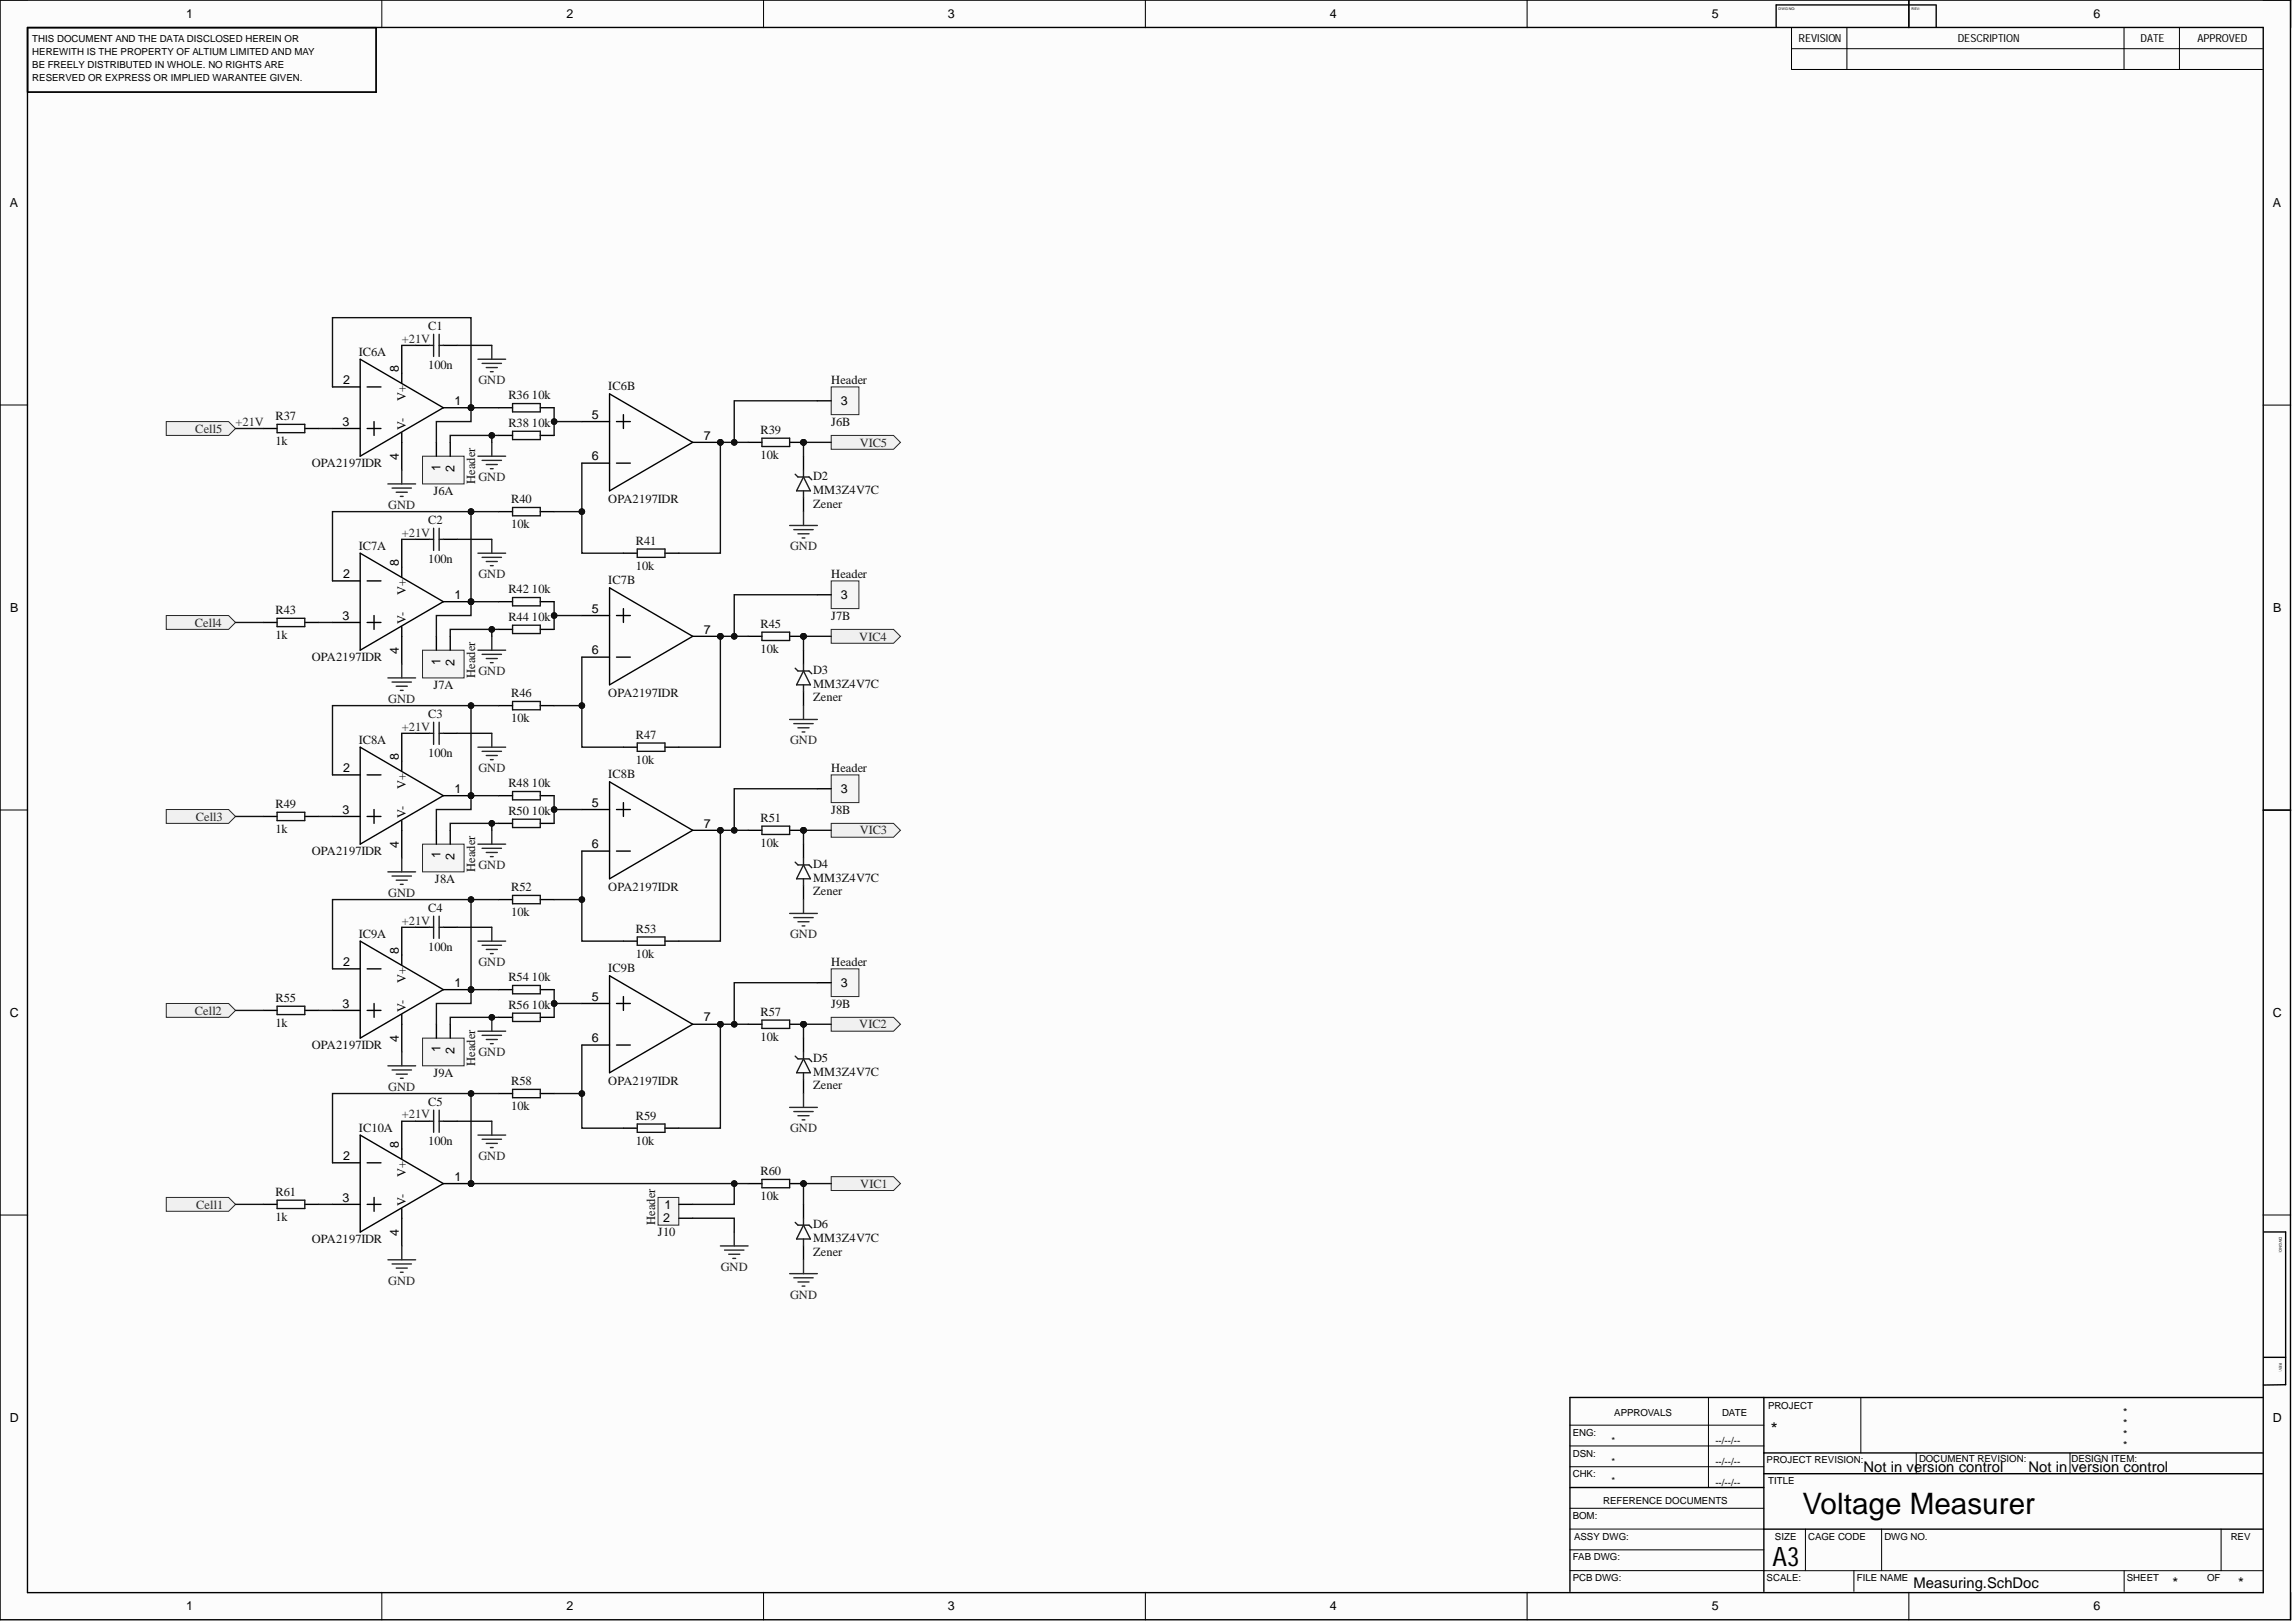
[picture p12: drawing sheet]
<svg xmlns="http://www.w3.org/2000/svg" width="420mm" height="297mm" viewBox="0 0 420 297" stroke-linecap="round" stroke-linejoin="round" font-family="sans-serif">
<defs><g id="words">
<text font-size="5.4" x="330" y="277.1">Voltage Measurer</text>
<text font-size="4.9" x="324.5" y="286.5">A3</text>
<text font-size="3.2" x="324.2" y="262.7">*</text>
<g font-size="2.7">
<text x="341.2" y="269.4">Not in version control</text>
<text x="371.4" y="269.4">Not in version control</text>
<text x="350.3" y="290.7">Measuring.SchDoc</text>
<text x="397.7" y="290.7">*</text>
<text x="409.8" y="290.7">*</text>
</g>
<g font-size="2.3">
<text x="34.1" y="3.3">1</text>
<text x="103.7" y="3.3">2</text>
<text x="173.6" y="3.3">3</text>
<text x="243.5" y="3.3">4</text>
<text x="313.4" y="3.3">5</text>
<text x="383.3" y="3.3">6</text>
<text x="1.8" y="37.9">A</text>
<text x="416.1" y="37.9">A</text>
<text x="62.8" y="70.3">2</text>
<text x="73" y="68.1" transform="rotate(-90 73 68.1)">8</text>
<text x="62.7" y="77.9">3</text>
<text x="74.3" y="73.4" transform="rotate(-90 74.3 73.4)">V+</text>
<text x="83.2" y="74.1">1</text>
<text x="108.4" y="76.7">5</text>
<text x="153.9" y="74.1">3</text>
<text x="74.3" y="78.7" transform="rotate(-90 74.3 78.7)">V-</text>
<text x="128.8" y="80.5">7</text>
<text x="73" y="84.2" transform="rotate(-90 73 84.2)">4</text>
<text x="80.6" y="86.1" transform="rotate(-90 80.6 86.1)">1</text>
<text x="83.2" y="86.4" transform="rotate(-90 83.2 86.4)">2</text>
<text x="108.4" y="84.3">6</text>
<text x="62.8" y="105.8">2</text>
<text x="73" y="103.6" transform="rotate(-90 73 103.6)">8</text>
<text x="1.9" y="112">B</text>
<text x="62.7" y="113.4">3</text>
<text x="74.3" y="108.9" transform="rotate(-90 74.3 108.9)">V+</text>
<text x="83.2" y="109.6">1</text>
<text x="108.4" y="112.2">5</text>
<text x="153.9" y="109.6">3</text>
<text x="416.2" y="112">B</text>
<text x="73" y="119.7" transform="rotate(-90 73 119.7)">4</text>
<text x="74.3" y="114.2" transform="rotate(-90 74.3 114.2)">V-</text>
<text x="108.4" y="119.8">6</text>
<text x="128.8" y="116">7</text>
<text x="80.6" y="121.6" transform="rotate(-90 80.6 121.6)">1</text>
<text x="83.2" y="121.9" transform="rotate(-90 83.2 121.9)">2</text>
<text x="62.8" y="141.3">2</text>
<text x="73" y="139.1" transform="rotate(-90 73 139.1)">8</text>
<text x="62.7" y="148.9">3</text>
<text x="74.3" y="149.7" transform="rotate(-90 74.3 149.7)">V-</text>
<text x="74.3" y="144.4" transform="rotate(-90 74.3 144.4)">V+</text>
<text x="83.2" y="145.1">1</text>
<text x="108.4" y="147.7">5</text>
<text x="153.9" y="145.1">3</text>
<text x="73" y="155.2" transform="rotate(-90 73 155.2)">4</text>
<text x="108.4" y="155.3">6</text>
<text x="128.8" y="151.5">7</text>
<text x="80.6" y="157.1" transform="rotate(-90 80.6 157.1)">1</text>
<text x="83.2" y="157.4" transform="rotate(-90 83.2 157.4)">2</text>
<text x="62.8" y="176.8">2</text>
<text x="73" y="174.6" transform="rotate(-90 73 174.6)">8</text>
<text x="74.3" y="179.9" transform="rotate(-90 74.3 179.9)">V+</text>
<text x="62.7" y="184.4">3</text>
<text x="74.3" y="185.2" transform="rotate(-90 74.3 185.2)">V-</text>
<text x="83.2" y="180.6">1</text>
<text x="108.4" y="183.1">5</text>
<text x="153.9" y="180.6">3</text>
<text x="1.8" y="186.1">C</text>
<text x="73" y="190.7" transform="rotate(-90 73 190.7)">4</text>
<text x="108.4" y="190.8">6</text>
<text x="128.8" y="187">7</text>
<text x="416.1" y="186.1">C</text>
<text x="80.6" y="192.6" transform="rotate(-90 80.6 192.6)">1</text>
<text x="83.2" y="192.9" transform="rotate(-90 83.2 192.9)">2</text>
<text x="62.8" y="212.3">2</text>
<text x="73" y="210.1" transform="rotate(-90 73 210.1)">8</text>
<text x="74.3" y="215.4" transform="rotate(-90 74.3 215.4)">V+</text>
<text x="62.7" y="219.9">3</text>
<text x="74.3" y="220.7" transform="rotate(-90 74.3 220.7)">V-</text>
<text x="83.2" y="216.1">1</text>
<text x="121.6" y="221.2">1</text>
<text x="73" y="226.2" transform="rotate(-90 73 226.2)">4</text>
<text x="121.4" y="223.7">2</text>
<text x="1.8" y="260.2">D</text>
<text x="416.1" y="260.2">D</text>
<text x="34.1" y="294.7">1</text>
<text x="103.7" y="294.7">2</text>
<text x="173.6" y="294.7">3</text>
<text x="243.5" y="294.7">4</text>
<text x="313.4" y="294.7">5</text>
<text x="383.3" y="294.7">6</text>
</g>
<g font-size="2.3" fill="#0e0e0e">
<text x="65.7" y="65.2">IC6A</text>
<text x="78.4" y="60.4">C1</text>
<text x="78.4" y="67.5">100n</text>
<text x="111.3" y="71.3">IC6B</text>
<text x="152.2" y="70.3">Header</text>
<text x="50.5" y="76.9">R37</text>
<text x="93.1" y="73.1">R36</text>
<text x="97.4" y="73.1">10k</text>
<text x="152.2" y="77.9">J6B</text>
<text x="50.5" y="81.5">1k</text>
<text x="93.1" y="78.2">R38</text>
<text x="97.4" y="78.2">10k</text>
<text x="139.2" y="79.4">R39</text>
<text x="57.1" y="85.5">OPA2197IDR</text>
<text x="87" y="88.6" transform="rotate(-90 87 88.6)">Header</text>
<text x="139.2" y="84">10k</text>
<text x="148.9" y="87.8">D2</text>
<text x="78.4" y="95.9">C2</text>
<text x="79.4" y="90.6">J6A</text>
<text x="93.6" y="92.1">R40</text>
<text x="111.3" y="92.1">OPA2197IDR</text>
<text x="148.9" y="90.3">MM3Z4V7C</text>
<text x="148.9" y="92.9">Zener</text>
<text x="65.7" y="100.7">IC7A</text>
<text x="93.6" y="96.7">10k</text>
<text x="116.4" y="99.7">R41</text>
<text x="78.4" y="103">100n</text>
<text x="111.3" y="106.8">IC7B</text>
<text x="116.4" y="104.3">10k</text>
<text x="152.2" y="105.8">Header</text>
<text x="50.5" y="112.4">R43</text>
<text x="93.1" y="108.6">R42</text>
<text x="93.1" y="113.7">R44</text>
<text x="97.4" y="108.6">10k</text>
<text x="97.4" y="113.7">10k</text>
<text x="152.2" y="113.4">J7B</text>
<text x="50.5" y="117">1k</text>
<text x="139.2" y="119.5">10k</text>
<text x="139.2" y="114.9">R45</text>
<text x="57.1" y="121">OPA2197IDR</text>
<text x="87" y="124.1" transform="rotate(-90 87 124.1)">Header</text>
<text x="148.9" y="125.8">MM3Z4V7C</text>
<text x="148.9" y="123.3">D3</text>
<text x="78.4" y="131.4">C3</text>
<text x="79.4" y="126.1">J7A</text>
<text x="93.6" y="127.6">R46</text>
<text x="111.3" y="127.6">OPA2197IDR</text>
<text x="148.9" y="128.4">Zener</text>
<text x="65.7" y="136.2">IC8A</text>
<text x="93.6" y="132.2">10k</text>
<text x="116.4" y="135.2">R47</text>
<text x="78.4" y="138.5">100n</text>
<text x="111.3" y="142.3">IC8B</text>
<text x="116.4" y="139.8">10k</text>
<text x="152.2" y="141.3">Header</text>
<text x="50.5" y="147.9">R49</text>
<text x="93.1" y="144.1">R48</text>
<text x="93.1" y="149.2">R50</text>
<text x="97.4" y="144.1">10k</text>
<text x="97.4" y="149.2">10k</text>
<text x="152.2" y="148.9">J8B</text>
<text x="50.5" y="152.5">1k</text>
<text x="139.2" y="155">10k</text>
<text x="139.2" y="150.4">R51</text>
<text x="57.1" y="156.5">OPA2197IDR</text>
<text x="79.6" y="161.6">J8A</text>
<text x="87" y="159.6" transform="rotate(-90 87 159.6)">Header</text>
<text x="148.9" y="161.3">MM3Z4V7C</text>
<text x="148.9" y="158.8">D4</text>
<text x="78.4" y="166.9">C4</text>
<text x="93.6" y="167.7">10k</text>
<text x="93.6" y="163.1">R52</text>
<text x="111.3" y="163.1">OPA2197IDR</text>
<text x="148.9" y="163.9">Zener</text>
<text x="65.7" y="171.7">IC9A</text>
<text x="116.4" y="170.7">R53</text>
<text x="78.4" y="174">100n</text>
<text x="93.1" y="179.6">R54</text>
<text x="97.4" y="179.6">10k</text>
<text x="111.3" y="177.8">IC9B</text>
<text x="116.4" y="175.3">10k</text>
<text x="152.2" y="176.8">Header</text>
<text x="50.5" y="183.4">R55</text>
<text x="93.1" y="184.7">R56</text>
<text x="97.4" y="184.7">10k</text>
<text x="139.2" y="185.9">R57</text>
<text x="152.2" y="184.4">J9B</text>
<text x="50.5" y="188">1k</text>
<text x="139.2" y="190.5">10k</text>
<text x="57.1" y="192">OPA2197IDR</text>
<text x="79.4" y="197.1">J9A</text>
<text x="87" y="195.1" transform="rotate(-90 87 195.1)">Header</text>
<text x="148.9" y="196.8">MM3Z4V7C</text>
<text x="148.9" y="194.3">D5</text>
<text x="78.4" y="202.4">C5</text>
<text x="93.6" y="203.2">10k</text>
<text x="93.6" y="198.6">R58</text>
<text x="111.3" y="198.6">OPA2197IDR</text>
<text x="148.9" y="199.4">Zener</text>
<text x="65.7" y="207.2">IC10A</text>
<text x="78.4" y="209.5">100n</text>
<text x="116.4" y="209.5">10k</text>
<text x="116.4" y="205">R59</text>
<text x="139.2" y="215.1">R60</text>
<text x="50.5" y="218.9">R61</text>
<text x="139.2" y="219.7">10k</text>
<text x="50.5" y="223.5">1k</text>
<text x="57.1" y="227.5">OPA2197IDR</text>
<text x="120" y="224.2" transform="rotate(-90 120 224.2)">Header</text>
<text x="120.5" y="226.3">J10</text>
<text x="148.9" y="227.3">MM3Z4V7C</text>
<text x="148.9" y="224.7">D6</text>
<text x="148.9" y="229.8">Zener</text>
</g>
<g font-size="2.3" fill="#262626">
<text x="73.5" y="62.7">+21V</text>
<text x="87.6" y="70.3">GND</text>
<text x="43.1" y="77.9">+21V</text>
<text x="35.8" y="79.2">Cell5</text>
<text x="157.4" y="81.7">VIC5</text>
<text x="87.6" y="88.1">GND</text>
<text x="71.1" y="93.1">GND</text>
<text x="73.5" y="98.2">+21V</text>
<text x="144.6" y="100.7">GND</text>
<text x="87.6" y="105.8">GND</text>
<text x="35.7" y="114.7">Cell4</text>
<text x="157.3" y="117.2">VIC4</text>
<text x="87.6" y="123.6">GND</text>
<text x="71.1" y="128.6">GND</text>
<text x="73.5" y="133.7">+21V</text>
<text x="144.6" y="136.2">GND</text>
<text x="87.6" y="141.3">GND</text>
<text x="35.8" y="150.2">Cell3</text>
<text x="157.4" y="152.7">VIC3</text>
<text x="87.6" y="159.1">GND</text>
<text x="71.1" y="164.1">GND</text>
<text x="73.5" y="169.2">+21V</text>
<text x="144.6" y="171.7">GND</text>
<text x="87.6" y="176.8">GND</text>
<text x="35.7" y="185.7">Cell2</text>
<text x="157.3" y="188.2">VIC2</text>
<text x="87.6" y="193.3">GND</text>
<text x="71.1" y="199.6">GND</text>
<text x="73.5" y="204.7">+21V</text>
<text x="144.6" y="207.2">GND</text>
<text x="87.6" y="212.3">GND</text>
<text x="35.9" y="221.2">Cell1</text>
<text x="157.5" y="217.4">VIC1</text>
<text x="132" y="232.6">GND</text>
<text x="71.1" y="235.1">GND</text>
<text x="144.6" y="237.7">GND</text>
</g>
<g font-size="2">
<text x="329.3" y="7.7">REVISION</text>
<text x="358.4" y="7.7">DESCRIPTION</text>
<text x="391.9" y="7.7">DATE</text>
<text x="402.3" y="7.7">APPROVED</text>
<text x="388.7" y="263.1">*</text>
<text x="388.7" y="259.1">*</text>
<text x="388.7" y="261.2">*</text>
<text x="388.7" y="265.1">*</text>
</g>
<g font-size="1.8">
<text x="5.9" y="7.6">THIS DOCUMENT AND THE DATA DISCLOSED HEREIN OR</text>
<text x="5.9" y="10.1">HEREWITH IS THE PROPERTY OF ALTIUM LIMITED AND MAY</text>
<text x="5.9" y="12.5">BE FREELY DISTRIBUTED IN WHOLE. NO RIGHTS ARE</text>
<text x="5.9" y="14.9">RESERVED OR EXPRESS OR IMPLIED WARANTEE GIVEN.</text>
<text x="323.7" y="257.9">PROJECT</text>
<text x="287.9" y="262.8">ENG:</text>
<text x="295.5" y="259.2">APPROVALS</text>
<text x="315.3" y="259.2">DATE</text>
<text x="287.9" y="266.6">DSN:</text>
<text x="295" y="264.3">*</text>
<text x="295" y="268.1">*</text>
<text x="314.1" y="264.3">--/--/--</text>
<text x="314.1" y="268.1">--/--/--</text>
<text x="323.4" y="267.8">PROJECT REVISION:</text>
<text x="351.3" y="267.6">DOCUMENT REVISION:</text>
<text x="379.2" y="267.6">DESIGN ITEM:</text>
<text x="287.9" y="270.4">CHK:</text>
<text x="293.5" y="275.2">REFERENCE DOCUMENTS</text>
<text x="295" y="271.6">*</text>
<text x="314.1" y="271.9">--/--/--</text>
<text x="323.7" y="271.6">TITLE</text>
<text x="287.9" y="278">BOM:</text>
<text x="288.2" y="281.8">ASSY DWG:</text>
<text x="325" y="281.8">SIZE</text>
<text x="331" y="281.8">CAGE CODE</text>
<text x="345" y="281.8">DWG NO.</text>
<text x="408.4" y="281.8">REV</text>
<text x="287.9" y="285.6">FAB DWG:</text>
<text x="287.9" y="289.4">PCB DWG:</text>
<text x="323.4" y="289.4">SCALE:</text>
<text x="339.9" y="289.4">FILE NAME</text>
<text x="389.4" y="289.4">SHEET</text>
<text x="404.1" y="289.4">OF</text>
</g>
<g font-size=".7">
<text x="325.6" y="1.8">DWG NO:</text>
<text x="350" y="1.8">REV:</text>
<text x="417.3" y="226.3" transform="rotate(90 417.3 226.3)">DWG NO:</text>
<text x="417.3" y="249.5" transform="rotate(90 417.3 249.5)">REV:</text>
</g>
</g></defs>
<g fill="#fcfcfc">
<path d="M0 0h419.4v296.5h-419.4z" fill-rule="evenodd"/>
<path d="M5.1 5.1h409.2v286.3h-409.2z" fill-rule="evenodd"/>
</g>
<g fill="none" stroke="#000" stroke-width=".18">
<path d="M0 0h5.1M69.9 0v5.1M139.8 0v5.1M209.7 0v5.1M279.6 0v5.1M328 5.1v7.6h86.2M328 8.9h86.2M338.1 5.1v7.6M349.5 0v5.1M388.9 5.1v7.6M399 5.1v7.6M414.3 0h5.1v5.1"/>
<path d="M0 74.1h5.1M414.3 74.1h5.1M0 148.2h5.1M414.3 148.3h5.1M0 222.4h5.1M414.3 222.4h5.1M312.8 255.8v16.4M340.7 255.8v10.1M287.4 264.6h35.5M287.4 260.8h35.5M287.4 268.4h35.5M287.4 279.8h35.5"/>
<path d="M287.4 276h35.5M330.5 279.8v7.7M344.5 279.8v7.7M350.8 265.9v3.8M379 265.9v3.8M406.6 279.9v7.6M69.9 291.4v5.1M139.8 291.4v5.1M209.7 291.4v5.1M279.6 291.4v5.1M287.4 287.5h35.5M287.4 283.7h35.5"/>
<path d="M322.9 287.5h91.4M339.4 287.5v3.8M349.5 291.4v5.1M388.9 287.5v3.8M419.4 291.4v5.1"/>
</g>
<g fill="none" stroke="#000" stroke-width=".25">
<path d="M0 0h419.3v296.4h-419.3zM5 5h409.4v286.5h-409.4zM5 5.1h63.9v11.8h-63.9M349.5 0v5M354.5 .9h-29.3v4M354.5 1v4M414.4 148.3h5M414.5 225.5h4v27.9l-4.1 .1M322.9 255.8v35.5M414.3 255.8h-126.9v35.5M414.5 248.4h4M287.4 272.2h35.5"/>
<path d="M322.9 265.9h91.4M322.9 269.7h91.4M322.9 279.9h91.4"/>
</g>
<circle cx="86.2" cy="74.6" r=".51" fill="#0e0e0e"/>
<circle cx="86.2" cy="74.6" r=".51" fill="none" stroke="#0e0e0e" stroke-width=".18"/>
<path d="M81.2 74.6h5" fill="none" stroke="#000" stroke-width=".25"/>
<circle cx="86.2" cy="74.6" r=".51" fill="#0e0e0e"/>
<circle cx="86.2" cy="74.6" r=".51" fill="none" stroke="#0e0e0e" stroke-width=".18"/>
<path d="M60.9 70.8h5M60.9 78.4h5M65.9 65.7l15.3 8.9-15.3 8.9zM67.2 70.8h2.5M67.2 78.4h2.5M68.5 77.2v2.5M73.6 63.2v6.9M73.6 79.2v6.8" fill="none" stroke="#000" stroke-width=".25"/>
<circle cx="86.2" cy="110.1" r=".51" fill="#0e0e0e"/>
<circle cx="86.2" cy="110.1" r=".51" fill="none" stroke="#0e0e0e" stroke-width=".18"/>
<path d="M81.2 110.1h5" fill="none" stroke="#000" stroke-width=".25"/>
<circle cx="86.2" cy="110.1" r=".51" fill="#0e0e0e"/>
<circle cx="86.2" cy="110.1" r=".51" fill="none" stroke="#0e0e0e" stroke-width=".18"/>
<path d="M73.6 98.7v6.9M60.9 106.3h5M60.9 113.9h5M65.9 101.2l15.3 8.9-15.3 8.9zM67.2 106.3h2.5M67.2 113.9h2.5M68.5 112.7v2.5M73.6 114.7v6.8" fill="none" stroke="#000" stroke-width=".25"/>
<circle cx="86.2" cy="145.6" r=".51" fill="#0e0e0e"/>
<circle cx="86.2" cy="145.6" r=".51" fill="none" stroke="#0e0e0e" stroke-width=".18"/>
<path d="M81.2 145.6h5" fill="none" stroke="#000" stroke-width=".25"/>
<circle cx="86.2" cy="145.6" r=".51" fill="#0e0e0e"/>
<circle cx="86.2" cy="145.6" r=".51" fill="none" stroke="#0e0e0e" stroke-width=".18"/>
<path d="M65.9 136.7l15.3 8.9-15.3 8.9zM73.6 134.2v6.9M60.9 141.8h5M60.9 149.4h5M67.2 141.8h2.5M67.2 149.4h2.5M68.5 148.2v2.5M73.6 150.2v6.8" fill="none" stroke="#000" stroke-width=".25"/>
<circle cx="86.2" cy="181.1" r=".51" fill="#0e0e0e"/>
<circle cx="86.2" cy="181.1" r=".51" fill="none" stroke="#0e0e0e" stroke-width=".18"/>
<path d="M81.2 181.1h5" fill="none" stroke="#000" stroke-width=".25"/>
<circle cx="86.2" cy="181.1" r=".51" fill="#0e0e0e"/>
<circle cx="86.2" cy="181.1" r=".51" fill="none" stroke="#0e0e0e" stroke-width=".18"/>
<path d="M60.9 177.3h5M65.9 172.2l15.3 8.9-15.3 8.9zM67.2 177.3h2.6M73.6 169.7v6.9M60.9 184.9h5M67.2 184.9h2.6M68.5 183.7v2.5M73.6 185.7v6.8" fill="none" stroke="#000" stroke-width=".25"/>
<circle cx="86.2" cy="216.6" r=".51" fill="#0e0e0e"/>
<circle cx="86.2" cy="216.6" r=".51" fill="none" stroke="#0e0e0e" stroke-width=".18"/>
<path d="M81.2 216.6h5" fill="none" stroke="#000" stroke-width=".25"/>
<circle cx="86.2" cy="216.6" r=".51" fill="#0e0e0e"/>
<circle cx="86.2" cy="216.6" r=".51" fill="none" stroke="#0e0e0e" stroke-width=".18"/>
<path d="M60.9 212.8h5M65.9 207.7l15.3 8.9-15.3 8.9zM67.2 212.8h2.6M68.5 219.2v2.5M73.6 205.2v6.9M60.9 220.4h5M67.2 220.4h2.6M73.6 221.2v6.8" fill="none" stroke="#000" stroke-width=".25"/>
<circle cx="131.9" cy="81" r=".51" fill="#0e0e0e"/>
<circle cx="131.9" cy="81" r=".51" fill="none" stroke="#0e0e0e" stroke-width=".18"/>
<path d="M126.8 81h5.1" fill="none" stroke="#000" stroke-width=".25"/>
<circle cx="131.9" cy="81" r=".51" fill="#0e0e0e"/>
<circle cx="131.9" cy="81" r=".51" fill="none" stroke="#0e0e0e" stroke-width=".18"/>
<path d="M106.5 77.2h5.1M111.6 72.1l15.2 8.9-15.2 8.8zM112.9 77.2h2.5M114.1 75.9v2.5M106.5 84.8h5.1M112.9 84.8h2.5" fill="none" stroke="#000" stroke-width=".25"/>
<circle cx="131.9" cy="116.5" r=".51" fill="#0e0e0e"/>
<circle cx="131.9" cy="116.5" r=".51" fill="none" stroke="#0e0e0e" stroke-width=".18"/>
<path d="M126.8 116.5h5.1" fill="none" stroke="#000" stroke-width=".25"/>
<circle cx="131.9" cy="116.5" r=".51" fill="#0e0e0e"/>
<circle cx="131.9" cy="116.5" r=".51" fill="none" stroke="#0e0e0e" stroke-width=".18"/>
<path d="M106.5 112.7h5.1M111.6 107.6l15.2 8.9-15.2 8.8zM112.9 112.7h2.5M114.1 111.4v2.5M106.5 120.3h5.1M112.9 120.3h2.5" fill="none" stroke="#000" stroke-width=".25"/>
<path d="M71 88.6h5.1M71.8 89.3h3.5M72.5 90.1h2.1M73.3 90.8h.5M73.6 86v2.6M71 159.6h5.1M73.6 157v2.6M71.8 160.3h3.5M72.5 161.1h2.1M73.3 161.9h.5" fill="none" stroke="#262626" stroke-width=".25"/>
<circle cx="131.9" cy="152" r=".51" fill="#0e0e0e"/>
<circle cx="131.9" cy="152" r=".51" fill="none" stroke="#0e0e0e" stroke-width=".18"/>
<path d="M126.8 152h5.1" fill="none" stroke="#000" stroke-width=".25"/>
<circle cx="131.9" cy="152" r=".51" fill="#0e0e0e"/>
<circle cx="131.9" cy="152" r=".51" fill="none" stroke="#0e0e0e" stroke-width=".18"/>
<path d="M106.5 155.8h5.1M106.5 148.2h5.1M111.6 143.1l15.2 8.9-15.2 8.8zM112.9 155.8h2.5M112.9 148.2h2.5M114.1 146.9v2.5" fill="none" stroke="#000" stroke-width=".25"/>
<circle cx="131.9" cy="187.5" r=".51" fill="#0e0e0e"/>
<circle cx="131.9" cy="187.5" r=".51" fill="none" stroke="#0e0e0e" stroke-width=".18"/>
<path d="M126.8 187.5h5.1" fill="none" stroke="#000" stroke-width=".25"/>
<circle cx="131.9" cy="187.5" r=".51" fill="#0e0e0e"/>
<circle cx="131.9" cy="187.5" r=".51" fill="none" stroke="#0e0e0e" stroke-width=".18"/>
<g fill="none" stroke="#000" stroke-width=".25">
<path d="M91.3 74.6h2.5M91.3 79.7h2.5M98.9 74.6h2.5M98.9 79.7h2.5M91.3 93.6h2.5M98.9 93.6h2.5M91.3 110.1h2.5M91.3 115.2h2.5M98.9 110.1h2.5M98.9 115.2h2.5M114.1 101.2h2.6M121.7 101.2h2.6"/>
<path d="M114.1 136.7h2.6M121.7 136.7h2.6M91.3 145.6h2.5M91.3 150.7h2.5M98.9 145.6h2.5M98.9 150.7h2.5M111.6 178.6l15.2 8.9-15.2 8.8zM91.3 181.1h2.5M91.3 186.2h2.5M98.9 181.1h2.6M98.9 186.2h2.6M106.5 191.3h5.1"/>
<path d="M106.5 183.7h5.1M112.9 191.3h2.5M112.9 183.7h2.5M114.1 182.4v2.5"/>
</g>
<path d="M93.8 73.9h5.1v1.5h-5.1zM93.8 78.9h5.1v1.6h-5.1zM93.8 92.9h5.1v1.5h-5.1zM93.8 109.4h5.1v1.5h-5.1zM93.8 114.4h5.1v1.6h-5.1zM116.7 100.5h5v1.5h-5zM116.7 136h5v1.5h-5zM93.8 144.9h5.1v1.5h-5.1zM93.8 149.9h5.1v1.6h-5.1zM93.8 180.4h5.1v1.5h-5.1zM93.8 185.4h5.1v1.6h-5.1z" fill="none" stroke="#151515" stroke-width=".25"/>
<g fill="none" stroke="#262626" stroke-width=".25">
<path d="M87.5 83.5h5.1M88.3 84.3h3.5M89 85h2.1M89.8 85.8h.5M90 81v2.5M87.5 119h5.1M88.3 119.8h3.5M90 116.5v2.5M89 120.5h2.1M89.8 121.3h.5M87.5 154.5h5.1M88.3 155.3h3.5"/>
<path d="M89 156h2.1M89.8 156.8h.5M90 152v2.5M87.5 188.7h5.1M88.3 189.5h3.5M89 190.2h2.1M89.8 191h.5M90 186.2v2.5"/>
</g>
<circle cx="90" cy="186.2" r=".51" fill="#0e0e0e"/>
<circle cx="90" cy="186.2" r=".51" fill="none" stroke="#0e0e0e" stroke-width=".18"/>
<path d="M91.3 129.1h2.5M98.9 129.1h2.5M91.3 164.6h2.5M98.9 164.6h2.5M114.1 172.2h2.6M121.7 172.2h2.6M91.3 200.1h2.5M98.9 200.1h2.6M114.1 206.5h2.6M121.7 206.5h2.6" fill="none" stroke="#000" stroke-width=".25"/>
<path d="M93.8 128.4h5.1v1.5h-5.1zM93.8 163.9h5.1v1.5h-5.1zM116.7 171.5h5v1.5h-5zM93.8 199.4h5.1v1.5h-5.1zM116.7 205.7h5v1.5h-5z" fill="none" stroke="#151515" stroke-width=".25"/>
<path d="M71 230.6h5.1M71.8 231.3h3.5M72.5 232.1h2.1M73.3 232.8h.5M73.6 228v2.6" fill="none" stroke="#262626" stroke-width=".25"/>
<path d="M30.4 183.7h11.5l1.2 1.2-1.2 1.3h-11.5z" fill-rule="evenodd" fill="#f0f0f0"/>
<path d="M30.4 183.7h11.5l1.2 1.2-1.2 1.3h-11.5z" fill="none" stroke="#262626" stroke-width=".18"/>
<path d="M30.4 148.2h11.5l1.2 1.2-1.2 1.3h-11.5z" fill-rule="evenodd" fill="#f0f0f0"/>
<path d="M30.4 148.2h11.5l1.2 1.2-1.2 1.3h-11.5z" fill="none" stroke="#262626" stroke-width=".18"/>
<path d="M30.4 112.7h11.5l1.2 1.2-1.2 1.3h-11.5z" fill-rule="evenodd" fill="#f0f0f0"/>
<path d="M30.4 112.7h11.5l1.2 1.2-1.2 1.3h-11.5z" fill="none" stroke="#262626" stroke-width=".18"/>
<path d="M30.4 77.2h11.5l1.2 1.2-1.2 1.3h-11.5z" fill-rule="evenodd" fill="#f0f0f0"/>
<path d="M30.4 77.2h11.5l1.2 1.2-1.2 1.3h-11.5z" fill="none" stroke="#262626" stroke-width=".18"/>
<path d="M152.2 215.4h11.4l1.3 1.2-1.3 1.3h-11.4z" fill-rule="evenodd" fill="#f0f0f0"/>
<path d="M152.2 215.4h11.4l1.3 1.2-1.3 1.3h-11.4z" fill="none" stroke="#262626" stroke-width=".18"/>
<path d="M152.2 186.2h11.4l1.3 1.3-1.3 1.2h-11.4z" fill-rule="evenodd" fill="#f0f0f0"/>
<path d="M152.2 186.2h11.4l1.3 1.3-1.3 1.2h-11.4z" fill="none" stroke="#262626" stroke-width=".18"/>
<path d="M152.2 150.7h11.4l1.3 1.3-1.3 1.2h-11.4z" fill-rule="evenodd" fill="#f0f0f0"/>
<path d="M152.2 150.7h11.4l1.3 1.3-1.3 1.2h-11.4z" fill="none" stroke="#262626" stroke-width=".18"/>
<path d="M152.2 115.2h11.4l1.3 1.3-1.3 1.2h-11.4z" fill-rule="evenodd" fill="#f0f0f0"/>
<path d="M152.2 115.2h11.4l1.3 1.3-1.3 1.2h-11.4z" fill="none" stroke="#262626" stroke-width=".18"/>
<path d="M152.2 79.7h11.4l1.3 1.3-1.3 1.2h-11.4z" fill-rule="evenodd" fill="#f0f0f0"/>
<path d="M152.2 79.7h11.4l1.3 1.3-1.3 1.2h-11.4z" fill="none" stroke="#262626" stroke-width=".18"/>
<path d="M76.1 63.2h2.5M81.2 63.2h2.5M76.1 98.7h2.5M81.2 98.7h2.5M76.1 134.2h2.5M81.2 134.2h2.5M76.1 169.7h2.5M81.2 169.7h2.5M76.1 205.2h2.5M81.2 205.2h2.5" fill="none" stroke="#000" stroke-width=".25"/>
<g fill="none" stroke="#1c1c1c" stroke-width=".25">
<path d="M78.6 63.2h.8M79.4 61.2v4M80.4 61.2v4M80.4 63.2h.8M78.6 98.7h.8M79.4 96.7v4M80.4 96.7v4M80.4 98.7h.8M78.6 134.2h.8M79.4 132.2v4M80.4 132.2v4M80.4 134.2h.8"/>
<path d="M78.6 169.7h.8M79.4 167.7v4M80.4 167.7v4M80.4 169.7h.8M78.6 205.2h.8M79.4 203.2v4M80.4 203.2v4M80.4 205.2h.8"/>
</g>
<g fill="none" stroke="#262626" stroke-width=".25">
<path d="M87.5 65.7h5.1M88.3 66.5h3.5M89 67.3h2.1M89.8 68h.5M90 63.2v2.5M90 98.7v2.5M87.5 101.2h5.1M88.3 102h3.5M89 102.8h2.1M89.8 103.5h.5M71 124.1h5.1M71.8 124.8h3.5"/>
<path d="M72.5 125.6h2.1M73.3 126.4h.5M73.6 121.5v2.6M87.5 136.7h5.1M88.3 137.5h3.5M89 138.3h2.1M89.8 139h.5M90 134.2v2.5M87.5 172.2h5.1M88.3 173h3.5M89 173.8h2.1M89.8 174.5h.5"/>
<path d="M90 169.7v2.5M71 195.1h5.1M71.8 195.8h3.5M72.5 196.6h2.1M73.3 197.3h.5M73.6 192.5v2.6M87.5 207.7h5.1M88.3 208.5h3.5M89 209.3h2.1M89.8 210h.5M90 205.2v2.5"/>
</g>
<path d="M30.4 219.2h11.5l1.2 1.2-1.2 1.3h-11.5z" fill-rule="evenodd" fill="#f0f0f0"/>
<path d="M30.4 219.2h11.5l1.2 1.2-1.2 1.3h-11.5z" fill="none" stroke="#262626" stroke-width=".18"/>
<path d="M77.4 83.5h7.6v5.1h-7.6z" fill-rule="evenodd" fill="#f5f5f5"/>
<path d="M77.4 83.5h7.6v5.1h-7.6z" fill="none" stroke="#262626" stroke-width=".18"/>
<path d="M79.9 81v2.5M82.4 81v2.5" fill="none" stroke="#000" stroke-width=".25"/>
<path d="M152.2 70.8h5v5.1h-5z" fill-rule="evenodd" fill="#f5f5f5"/>
<path d="M152.2 70.8h5v5.1h-5z" fill="none" stroke="#262626" stroke-width=".18"/>
<path d="M149.6 73.4h2.6" fill="none" stroke="#000" stroke-width=".25"/>
<path d="M152.2 106.3h5v5.1h-5z" fill-rule="evenodd" fill="#f5f5f5"/>
<path d="M152.2 106.3h5v5.1h-5z" fill="none" stroke="#262626" stroke-width=".18"/>
<path d="M149.6 108.9h2.6" fill="none" stroke="#000" stroke-width=".25"/>
<path d="M77.4 154.5h7.6v5.1h-7.6z" fill-rule="evenodd" fill="#f5f5f5"/>
<path d="M77.4 154.5h7.6v5.1h-7.6z" fill="none" stroke="#262626" stroke-width=".18"/>
<path d="M79.9 152v2.5M82.4 152v2.5" fill="none" stroke="#000" stroke-width=".25"/>
<path d="M77.4 119h7.6v5.1h-7.6z" fill-rule="evenodd" fill="#f5f5f5"/>
<path d="M77.4 119h7.6v5.1h-7.6z" fill="none" stroke="#262626" stroke-width=".18"/>
<path d="M79.9 116.5v2.5M82.4 116.5v2.5" fill="none" stroke="#000" stroke-width=".25"/>
<path d="M152.2 141.8h5v5.1h-5z" fill-rule="evenodd" fill="#f5f5f5"/>
<path d="M152.2 141.8h5v5.1h-5z" fill="none" stroke="#262626" stroke-width=".18"/>
<path d="M149.6 144.4h2.6" fill="none" stroke="#000" stroke-width=".25"/>
<path d="M77.4 190h7.6v5.1h-7.6z" fill-rule="evenodd" fill="#f5f5f5"/>
<path d="M77.4 190h7.6v5.1h-7.6z" fill="none" stroke="#262626" stroke-width=".18"/>
<path d="M79.9 187.5v2.5M82.4 187.5v2.5" fill="none" stroke="#000" stroke-width=".25"/>
<path d="M152.2 177.3h5v5.1h-5z" fill-rule="evenodd" fill="#f5f5f5"/>
<path d="M152.2 177.3h5v5.1h-5z" fill="none" stroke="#262626" stroke-width=".18"/>
<path d="M149.6 179.9h2.6" fill="none" stroke="#000" stroke-width=".25"/>
<path d="M120.5 219.2h3.8v5h-3.8z" fill-rule="evenodd" fill="#f5f5f5"/>
<path d="M120.5 219.2h3.8v5h-3.8z" fill="none" stroke="#262626" stroke-width=".18"/>
<path d="M124.3 220.4h2.5M124.3 223h2.5" fill="none" stroke="#000" stroke-width=".25"/>
<path d="M131.9 228h5.1M132.6 228.8h3.6M133.4 229.6h2M134.2 230.3h.5M134.4 225.5v2.5" fill="none" stroke="#262626" stroke-width=".25"/>
<circle cx="147.1" cy="81" r=".51" fill="#0e0e0e"/>
<circle cx="147.1" cy="81" r=".51" fill="none" stroke="#0e0e0e" stroke-width=".18"/>
<path d="M137 81h2.5M144.6 81h2.5" fill="none" stroke="#000" stroke-width=".25"/>
<circle cx="147.1" cy="81" r=".51" fill="#0e0e0e"/>
<circle cx="147.1" cy="81" r=".51" fill="none" stroke="#0e0e0e" stroke-width=".18"/>
<path d="M139.5 80.2h5.1v1.5h-5.1z" fill="none" stroke="#151515" stroke-width=".25"/>
<circle cx="147.1" cy="116.5" r=".51" fill="#0e0e0e"/>
<circle cx="147.1" cy="116.5" r=".51" fill="none" stroke="#0e0e0e" stroke-width=".18"/>
<path d="M137 116.5h2.5M144.6 116.5h2.5" fill="none" stroke="#000" stroke-width=".25"/>
<circle cx="147.1" cy="116.5" r=".51" fill="#0e0e0e"/>
<circle cx="147.1" cy="116.5" r=".51" fill="none" stroke="#0e0e0e" stroke-width=".18"/>
<path d="M139.5 115.7h5.1v1.5h-5.1z" fill="none" stroke="#151515" stroke-width=".25"/>
<circle cx="147.1" cy="152" r=".51" fill="#0e0e0e"/>
<circle cx="147.1" cy="152" r=".51" fill="none" stroke="#0e0e0e" stroke-width=".18"/>
<path d="M137 152h2.5M144.6 152h2.5" fill="none" stroke="#000" stroke-width=".25"/>
<circle cx="147.1" cy="152" r=".51" fill="#0e0e0e"/>
<circle cx="147.1" cy="152" r=".51" fill="none" stroke="#0e0e0e" stroke-width=".18"/>
<path d="M139.5 151.2h5.1v1.5h-5.1z" fill="none" stroke="#151515" stroke-width=".25"/>
<circle cx="147.1" cy="187.5" r=".51" fill="#0e0e0e"/>
<circle cx="147.1" cy="187.5" r=".51" fill="none" stroke="#0e0e0e" stroke-width=".18"/>
<path d="M137 187.5h2.5M144.6 187.5h2.5" fill="none" stroke="#000" stroke-width=".25"/>
<circle cx="147.1" cy="187.5" r=".51" fill="#0e0e0e"/>
<circle cx="147.1" cy="187.5" r=".51" fill="none" stroke="#0e0e0e" stroke-width=".18"/>
<path d="M139.5 186.7h5.1v1.5h-5.1z" fill="none" stroke="#151515" stroke-width=".25"/>
<circle cx="147.1" cy="216.6" r=".51" fill="#0e0e0e"/>
<circle cx="147.1" cy="216.6" r=".51" fill="none" stroke="#0e0e0e" stroke-width=".18"/>
<path d="M137 216.6h2.5M144.6 216.6h2.5" fill="none" stroke="#000" stroke-width=".25"/>
<circle cx="147.1" cy="216.6" r=".51" fill="#0e0e0e"/>
<circle cx="147.1" cy="216.6" r=".51" fill="none" stroke="#0e0e0e" stroke-width=".18"/>
<path d="M50.7 77.7h5.1v1.5h-5.1zM50.7 113.2h5.1v1.5h-5.1zM50.7 148.7h5.1v1.5h-5.1zM50.7 184.2h5.1v1.5h-5.1zM50.7 219.7h5.1v1.5h-5.1zM139.5 215.9h5.1v1.5h-5.1z" fill="none" stroke="#151515" stroke-width=".25"/>
<g fill="none" stroke="#000" stroke-width=".25">
<path d="M48.2 78.4h2.5M55.8 78.4h2.5M147.1 83.5v2.5M147.1 91.1v2.5M48.2 113.9h2.5M55.8 113.9h2.5M147.1 119v2.5M147.1 126.6v2.5M48.2 149.4h2.5M55.8 149.4h2.5M147.1 154.5v2.5M147.1 162.1v2.5"/>
<path d="M48.2 184.9h2.5M55.8 184.9h2.5M147.1 190v2.5M147.1 197.6v2.5M48.2 220.4h2.5M55.8 220.4h2.5M147.1 220.4v2.6M147.1 228v2.6"/>
</g>
<g fill="none" stroke="#1c1c1c" stroke-width=".25">
<path d="M145.6 86.8l.5 .5h2l.5 .5M147.1 86v1.3M147.1 89.8v1.3M147.1 87.3l1.3 2.5h-2.6zM145.6 122.3l.5 .5h2l.5 .5M147.1 121.5v1.3M147.1 125.3v1.3M147.1 122.8l1.3 2.5h-2.6zM145.6 157.8l.5 .5h2l.5 .5M147.1 158.3l1.3 2.5h-2.6zM147.1 157v1.3M147.1 160.8v1.3"/>
<path d="M145.6 193.3l.5 .5h2l.5 .5M147.1 192.5v1.3M147.1 196.3v1.3M147.1 193.8l1.3 2.5h-2.6zM145.6 223.7l.5 .5h2l.5 .5M147.1 223v1.2M147.1 226.8v1.2M147.1 224.2l1.3 2.6h-2.6z"/>
</g>
<g fill="none" stroke="#262626" stroke-width=".25">
<path d="M144.6 96.2h5M145.3 96.9h3.6M146.1 97.7h2M146.9 98.5h.5M147.1 93.6v2.6M144.6 131.7h5M145.3 132.4h3.6M146.1 133.2h2M146.9 134h.5M147.1 129.1v2.6M144.6 167.2h5M145.3 167.9h3.6"/>
<path d="M146.1 168.7h2M146.9 169.5h.5M147.1 164.6v2.6M144.6 202.7h5M145.3 203.4h3.6M146.1 204.2h2M146.9 205h.5M147.1 200.1v2.6M144.6 233.1h5M145.3 233.9h3.6M146.1 234.6h2M146.9 235.4h.5"/>
<path d="M147.1 230.6v2.5"/>
</g>
<path d="M101.4 110.1v2.6h5.1" fill="none" stroke="#0e0e0e" stroke-width=".25"/>
<circle cx="101.5" cy="112.7" r=".51" fill="#0e0e0e"/>
<circle cx="101.5" cy="112.7" r=".51" fill="none" stroke="#0e0e0e" stroke-width=".18"/>
<path d="M60.9 141.8v-12.7h25.3v16.5h5.1" fill="none" stroke="#0e0e0e" stroke-width=".25"/>
<circle cx="86.2" cy="145.6" r=".51" fill="#0e0e0e"/>
<circle cx="86.2" cy="145.6" r=".51" fill="none" stroke="#0e0e0e" stroke-width=".18"/>
<circle cx="86.2" cy="129.1" r=".51" fill="#0e0e0e"/>
<circle cx="86.2" cy="129.1" r=".51" fill="none" stroke="#0e0e0e" stroke-width=".18"/>
<path d="M101.5 183.7h5" fill="none" stroke="#0e0e0e" stroke-width=".25"/>
<circle cx="101.5" cy="183.7" r=".51" fill="#0e0e0e"/>
<circle cx="101.5" cy="183.7" r=".51" fill="none" stroke="#0e0e0e" stroke-width=".18"/>
<path d="M60.9 212.8v-12.7h25.3v16.5" fill="none" stroke="#0e0e0e" stroke-width=".25"/>
<circle cx="86.2" cy="216.6" r=".51" fill="#0e0e0e"/>
<circle cx="86.2" cy="216.6" r=".51" fill="none" stroke="#0e0e0e" stroke-width=".18"/>
<circle cx="86.2" cy="200.1" r=".51" fill="#0e0e0e"/>
<circle cx="86.2" cy="200.1" r=".51" fill="none" stroke="#0e0e0e" stroke-width=".18"/>
<path d="M86.2 200.1h5.1" fill="none" stroke="#0e0e0e" stroke-width=".25"/>
<circle cx="86.2" cy="200.1" r=".51" fill="#0e0e0e"/>
<circle cx="86.2" cy="200.1" r=".51" fill="none" stroke="#0e0e0e" stroke-width=".18"/>
<path d="M86.2 164.6h5.1" fill="none" stroke="#0e0e0e" stroke-width=".25"/>
<circle cx="86.2" cy="164.6" r=".51" fill="#0e0e0e"/>
<circle cx="86.2" cy="164.6" r=".51" fill="none" stroke="#0e0e0e" stroke-width=".18"/>
<path d="M106.5 155.8v8.8h-5.1" fill="none" stroke="#0e0e0e" stroke-width=".25"/>
<circle cx="106.5" cy="164.6" r=".51" fill="#0e0e0e"/>
<circle cx="106.5" cy="164.6" r=".51" fill="none" stroke="#0e0e0e" stroke-width=".18"/>
<path d="M86.2 74.6h5.1" fill="none" stroke="#0e0e0e" stroke-width=".25"/>
<circle cx="86.2" cy="74.6" r=".51" fill="#0e0e0e"/>
<circle cx="86.2" cy="74.6" r=".51" fill="none" stroke="#0e0e0e" stroke-width=".18"/>
<path d="M101.4 74.6v2.6" fill="none" stroke="#0e0e0e" stroke-width=".25"/>
<circle cx="101.5" cy="77.2" r=".51" fill="#0e0e0e"/>
<circle cx="101.5" cy="77.2" r=".51" fill="none" stroke="#0e0e0e" stroke-width=".18"/>
<path d="M86.2 93.6h5.1" fill="none" stroke="#0e0e0e" stroke-width=".25"/>
<circle cx="86.2" cy="93.6" r=".51" fill="#0e0e0e"/>
<circle cx="86.2" cy="93.6" r=".51" fill="none" stroke="#0e0e0e" stroke-width=".18"/>
<path d="M60.9 70.8v-12.7h25.3v16.5" fill="none" stroke="#0e0e0e" stroke-width=".25"/>
<circle cx="86.2" cy="74.6" r=".51" fill="#0e0e0e"/>
<circle cx="86.2" cy="74.6" r=".51" fill="none" stroke="#0e0e0e" stroke-width=".18"/>
<path d="M86.2 129.1h5.1" fill="none" stroke="#0e0e0e" stroke-width=".25"/>
<circle cx="86.2" cy="129.1" r=".51" fill="#0e0e0e"/>
<circle cx="86.2" cy="129.1" r=".51" fill="none" stroke="#0e0e0e" stroke-width=".18"/>
<path d="M86.2 93.6v16.5h5.1" fill="none" stroke="#0e0e0e" stroke-width=".25"/>
<circle cx="86.2" cy="93.6" r=".51" fill="#0e0e0e"/>
<circle cx="86.2" cy="93.6" r=".51" fill="none" stroke="#0e0e0e" stroke-width=".18"/>
<circle cx="86.2" cy="110.1" r=".51" fill="#0e0e0e"/>
<circle cx="86.2" cy="110.1" r=".51" fill="none" stroke="#0e0e0e" stroke-width=".18"/>
<path d="M91.3 79.7h-1.3v1.3" fill="none" stroke="#0e0e0e" stroke-width=".25"/>
<circle cx="90" cy="79.7" r=".51" fill="#0e0e0e"/>
<circle cx="90" cy="79.7" r=".51" fill="none" stroke="#0e0e0e" stroke-width=".18"/>
<path d="M91.3 115.2h-1.3v1.3" fill="none" stroke="#0e0e0e" stroke-width=".25"/>
<circle cx="90" cy="115.2" r=".51" fill="#0e0e0e"/>
<circle cx="90" cy="115.2" r=".51" fill="none" stroke="#0e0e0e" stroke-width=".18"/>
<path d="M91.3 150.7h-1.3v1.3" fill="none" stroke="#0e0e0e" stroke-width=".25"/>
<circle cx="90" cy="150.7" r=".51" fill="#0e0e0e"/>
<circle cx="90" cy="150.7" r=".51" fill="none" stroke="#0e0e0e" stroke-width=".18"/>
<path d="M101.5 183.7v2.5" fill="none" stroke="#0e0e0e" stroke-width=".25"/>
<circle cx="101.5" cy="183.7" r=".51" fill="#0e0e0e"/>
<circle cx="101.5" cy="183.7" r=".51" fill="none" stroke="#0e0e0e" stroke-width=".18"/>
<path d="M73.6 63.2h2.5M83.7 63.2h6.3M73.6 98.7h2.5M83.7 98.7h6.3M73.6 134.2h2.5M83.7 134.2h6.3M60.9 177.3v-12.7h25.3v16.5h5.1M73.6 169.7h2.5M83.7 169.7h6.3M73.6 205.2h2.5M83.7 205.2h6.3" fill="none" stroke="#0e0e0e" stroke-width=".25"/>
<circle cx="86.2" cy="164.6" r=".51" fill="#0e0e0e"/>
<circle cx="86.2" cy="164.6" r=".51" fill="none" stroke="#0e0e0e" stroke-width=".18"/>
<circle cx="86.2" cy="181.1" r=".51" fill="#0e0e0e"/>
<circle cx="86.2" cy="181.1" r=".51" fill="none" stroke="#0e0e0e" stroke-width=".18"/>
<path d="M106.5 164.6v7.6h7.6" fill="none" stroke="#0e0e0e" stroke-width=".25"/>
<circle cx="106.5" cy="164.6" r=".51" fill="#0e0e0e"/>
<circle cx="106.5" cy="164.6" r=".51" fill="none" stroke="#0e0e0e" stroke-width=".18"/>
<path d="M86.2 93.6h-25.3v12.7" fill="none" stroke="#0e0e0e" stroke-width=".25"/>
<circle cx="86.2" cy="93.6" r=".51" fill="#0e0e0e"/>
<circle cx="86.2" cy="93.6" r=".51" fill="none" stroke="#0e0e0e" stroke-width=".18"/>
<path d="M106.5 77.2h-5.1v2.5" fill="none" stroke="#0e0e0e" stroke-width=".25"/>
<circle cx="101.5" cy="77.2" r=".51" fill="#0e0e0e"/>
<circle cx="101.5" cy="77.2" r=".51" fill="none" stroke="#0e0e0e" stroke-width=".18"/>
<path d="M101.4 93.6h5.1" fill="none" stroke="#0e0e0e" stroke-width=".25"/>
<circle cx="106.5" cy="93.6" r=".51" fill="#0e0e0e"/>
<circle cx="106.5" cy="93.6" r=".51" fill="none" stroke="#0e0e0e" stroke-width=".18"/>
<path d="M101.4 129.1h5.1" fill="none" stroke="#0e0e0e" stroke-width=".25"/>
<circle cx="106.5" cy="129.1" r=".51" fill="#0e0e0e"/>
<circle cx="106.5" cy="129.1" r=".51" fill="none" stroke="#0e0e0e" stroke-width=".18"/>
<path d="M101.4 112.7v2.5" fill="none" stroke="#0e0e0e" stroke-width=".25"/>
<circle cx="101.5" cy="112.7" r=".51" fill="#0e0e0e"/>
<circle cx="101.5" cy="112.7" r=".51" fill="none" stroke="#0e0e0e" stroke-width=".18"/>
<path d="M101.4 148.2h5.1" fill="none" stroke="#0e0e0e" stroke-width=".25"/>
<circle cx="101.5" cy="148.2" r=".51" fill="#0e0e0e"/>
<circle cx="101.5" cy="148.2" r=".51" fill="none" stroke="#0e0e0e" stroke-width=".18"/>
<path d="M101.5 181.1v2.6" fill="none" stroke="#0e0e0e" stroke-width=".25"/>
<circle cx="101.5" cy="183.7" r=".51" fill="#0e0e0e"/>
<circle cx="101.5" cy="183.7" r=".51" fill="none" stroke="#0e0e0e" stroke-width=".18"/>
<path d="M106.5 191.3v8.8" fill="none" stroke="#0e0e0e" stroke-width=".25"/>
<circle cx="106.5" cy="200.1" r=".51" fill="#0e0e0e"/>
<circle cx="106.5" cy="200.1" r=".51" fill="none" stroke="#0e0e0e" stroke-width=".18"/>
<path d="M101.5 200.1h5v6.4h7.6" fill="none" stroke="#0e0e0e" stroke-width=".25"/>
<circle cx="106.5" cy="200.1" r=".51" fill="#0e0e0e"/>
<circle cx="106.5" cy="200.1" r=".51" fill="none" stroke="#0e0e0e" stroke-width=".18"/>
<path d="M90 79.7h-7.6v1.3" fill="none" stroke="#0e0e0e" stroke-width=".25"/>
<circle cx="90" cy="79.7" r=".51" fill="#0e0e0e"/>
<circle cx="90" cy="79.7" r=".51" fill="none" stroke="#0e0e0e" stroke-width=".18"/>
<path d="M86.2 74.6v2.6h-6.3v3.8" fill="none" stroke="#0e0e0e" stroke-width=".25"/>
<circle cx="86.2" cy="74.6" r=".51" fill="#0e0e0e"/>
<circle cx="86.2" cy="74.6" r=".51" fill="none" stroke="#0e0e0e" stroke-width=".18"/>
<path d="M90 115.2h-7.6v1.3" fill="none" stroke="#0e0e0e" stroke-width=".25"/>
<circle cx="90" cy="115.2" r=".51" fill="#0e0e0e"/>
<circle cx="90" cy="115.2" r=".51" fill="none" stroke="#0e0e0e" stroke-width=".18"/>
<path d="M86.2 110.1v2.6h-6.3v3.8" fill="none" stroke="#0e0e0e" stroke-width=".25"/>
<circle cx="86.2" cy="110.1" r=".51" fill="#0e0e0e"/>
<circle cx="86.2" cy="110.1" r=".51" fill="none" stroke="#0e0e0e" stroke-width=".18"/>
<path d="M90 150.7h-7.6v1.3" fill="none" stroke="#0e0e0e" stroke-width=".25"/>
<circle cx="90" cy="150.7" r=".51" fill="#0e0e0e"/>
<circle cx="90" cy="150.7" r=".51" fill="none" stroke="#0e0e0e" stroke-width=".18"/>
<path d="M86.2 145.6v2.6h-6.3v3.8" fill="none" stroke="#0e0e0e" stroke-width=".25"/>
<circle cx="86.2" cy="145.6" r=".51" fill="#0e0e0e"/>
<circle cx="86.2" cy="145.6" r=".51" fill="none" stroke="#0e0e0e" stroke-width=".18"/>
<path d="M91.3 186.2h-8.9v1.3" fill="none" stroke="#0e0e0e" stroke-width=".25"/>
<circle cx="90" cy="186.2" r=".51" fill="#0e0e0e"/>
<circle cx="90" cy="186.2" r=".51" fill="none" stroke="#0e0e0e" stroke-width=".18"/>
<path d="M86.2 181.1v2.6h-6.3v3.8" fill="none" stroke="#0e0e0e" stroke-width=".25"/>
<circle cx="86.2" cy="181.1" r=".51" fill="#0e0e0e"/>
<circle cx="86.2" cy="181.1" r=".51" fill="none" stroke="#0e0e0e" stroke-width=".18"/>
<path d="M149.6 73.4h-15.2v7.6h-2.5v20.2h-7.6M126.8 223h7.6v2.5" fill="none" stroke="#0e0e0e" stroke-width=".25"/>
<circle cx="131.9" cy="81" r=".51" fill="#0e0e0e"/>
<circle cx="131.9" cy="81" r=".51" fill="none" stroke="#0e0e0e" stroke-width=".18"/>
<circle cx="134.4" cy="81" r=".51" fill="#0e0e0e"/>
<circle cx="134.4" cy="81" r=".51" fill="none" stroke="#0e0e0e" stroke-width=".18"/>
<path d="M134.4 81h2.6" fill="none" stroke="#0e0e0e" stroke-width=".25"/>
<circle cx="134.4" cy="81" r=".51" fill="#0e0e0e"/>
<circle cx="134.4" cy="81" r=".51" fill="none" stroke="#0e0e0e" stroke-width=".18"/>
<path d="M149.6 108.9h-15.2v7.6h-2.5v20.2h-7.6" fill="none" stroke="#0e0e0e" stroke-width=".25"/>
<circle cx="131.9" cy="116.5" r=".51" fill="#0e0e0e"/>
<circle cx="131.9" cy="116.5" r=".51" fill="none" stroke="#0e0e0e" stroke-width=".18"/>
<circle cx="134.4" cy="116.5" r=".51" fill="#0e0e0e"/>
<circle cx="134.4" cy="116.5" r=".51" fill="none" stroke="#0e0e0e" stroke-width=".18"/>
<path d="M134.4 116.5h2.6" fill="none" stroke="#0e0e0e" stroke-width=".25"/>
<circle cx="134.4" cy="116.5" r=".51" fill="#0e0e0e"/>
<circle cx="134.4" cy="116.5" r=".51" fill="none" stroke="#0e0e0e" stroke-width=".18"/>
<path d="M149.6 144.4h-15.2v7.6h-2.5v20.2h-7.6" fill="none" stroke="#0e0e0e" stroke-width=".25"/>
<circle cx="131.9" cy="152" r=".51" fill="#0e0e0e"/>
<circle cx="131.9" cy="152" r=".51" fill="none" stroke="#0e0e0e" stroke-width=".18"/>
<circle cx="134.4" cy="152" r=".51" fill="#0e0e0e"/>
<circle cx="134.4" cy="152" r=".51" fill="none" stroke="#0e0e0e" stroke-width=".18"/>
<path d="M134.4 152h2.6" fill="none" stroke="#0e0e0e" stroke-width=".25"/>
<circle cx="134.4" cy="152" r=".51" fill="#0e0e0e"/>
<circle cx="134.4" cy="152" r=".51" fill="none" stroke="#0e0e0e" stroke-width=".18"/>
<path d="M149.6 179.9h-15.2v7.6h-2.5v19h-7.6" fill="none" stroke="#0e0e0e" stroke-width=".25"/>
<circle cx="131.9" cy="187.5" r=".51" fill="#0e0e0e"/>
<circle cx="131.9" cy="187.5" r=".51" fill="none" stroke="#0e0e0e" stroke-width=".18"/>
<circle cx="134.4" cy="187.5" r=".51" fill="#0e0e0e"/>
<circle cx="134.4" cy="187.5" r=".51" fill="none" stroke="#0e0e0e" stroke-width=".18"/>
<path d="M134.4 187.5h2.6" fill="none" stroke="#0e0e0e" stroke-width=".25"/>
<circle cx="134.4" cy="187.5" r=".51" fill="#0e0e0e"/>
<circle cx="134.4" cy="187.5" r=".51" fill="none" stroke="#0e0e0e" stroke-width=".18"/>
<path d="M86.2 216.6h48.2v3.8h-7.6" fill="none" stroke="#0e0e0e" stroke-width=".25"/>
<circle cx="86.2" cy="216.6" r=".51" fill="#0e0e0e"/>
<circle cx="86.2" cy="216.6" r=".51" fill="none" stroke="#0e0e0e" stroke-width=".18"/>
<circle cx="134.4" cy="216.6" r=".51" fill="#0e0e0e"/>
<circle cx="134.4" cy="216.6" r=".51" fill="none" stroke="#0e0e0e" stroke-width=".18"/>
<path d="M134.4 216.6h2.6" fill="none" stroke="#0e0e0e" stroke-width=".25"/>
<circle cx="134.4" cy="216.6" r=".51" fill="#0e0e0e"/>
<circle cx="134.4" cy="216.6" r=".51" fill="none" stroke="#0e0e0e" stroke-width=".18"/>
<path d="M43.1 78.4h5.1M58.3 78.4h2.6M43.1 113.9h5.1M58.3 113.9h2.6M106.5 120.3v16.4h7.6M43.1 149.4h5.1M58.3 149.4h2.6M43.1 184.9h5.1M58.3 184.9h2.6M43.1 220.4h5.1M58.3 220.4h2.6" fill="none" stroke="#0e0e0e" stroke-width=".25"/>
<circle cx="106.5" cy="129.1" r=".51" fill="#0e0e0e"/>
<circle cx="106.5" cy="129.1" r=".51" fill="none" stroke="#0e0e0e" stroke-width=".18"/>
<path d="M106.5 84.8v16.4h7.6" fill="none" stroke="#0e0e0e" stroke-width=".25"/>
<circle cx="106.5" cy="93.6" r=".51" fill="#0e0e0e"/>
<circle cx="106.5" cy="93.6" r=".51" fill="none" stroke="#0e0e0e" stroke-width=".18"/>
<path d="M101.4 145.6v5.1" fill="none" stroke="#0e0e0e" stroke-width=".25"/>
<circle cx="101.5" cy="148.2" r=".51" fill="#0e0e0e"/>
<circle cx="101.5" cy="148.2" r=".51" fill="none" stroke="#0e0e0e" stroke-width=".18"/>
<path d="M147.1 81h5.1" fill="none" stroke="#0e0e0e" stroke-width=".25"/>
<circle cx="147.1" cy="81" r=".51" fill="#0e0e0e"/>
<circle cx="147.1" cy="81" r=".51" fill="none" stroke="#0e0e0e" stroke-width=".18"/>
<path d="M146.9 187.5h5.3" fill="none" stroke="#0e0e0e" stroke-width=".25"/>
<circle cx="147.1" cy="187.5" r=".51" fill="#0e0e0e"/>
<circle cx="147.1" cy="187.5" r=".51" fill="none" stroke="#0e0e0e" stroke-width=".18"/>
<path d="M152.2 216.6h-5.1v3.8" fill="none" stroke="#0e0e0e" stroke-width=".25"/>
<circle cx="147.1" cy="216.6" r=".51" fill="#0e0e0e"/>
<circle cx="147.1" cy="216.6" r=".51" fill="none" stroke="#0e0e0e" stroke-width=".18"/>
<path d="M147.1 152h5.1" fill="none" stroke="#0e0e0e" stroke-width=".25"/>
<circle cx="147.1" cy="152" r=".51" fill="#0e0e0e"/>
<circle cx="147.1" cy="152" r=".51" fill="none" stroke="#0e0e0e" stroke-width=".18"/>
<path d="M147.1 116.5h5.1" fill="none" stroke="#0e0e0e" stroke-width=".25"/>
<circle cx="147.1" cy="116.5" r=".51" fill="#0e0e0e"/>
<circle cx="147.1" cy="116.5" r=".51" fill="none" stroke="#0e0e0e" stroke-width=".18"/>
<path d="M147.1 81v2.5" fill="none" stroke="#0e0e0e" stroke-width=".25"/>
<circle cx="147.1" cy="81" r=".51" fill="#0e0e0e"/>
<circle cx="147.1" cy="81" r=".51" fill="none" stroke="#0e0e0e" stroke-width=".18"/>
<path d="M147.1 116.5v2.5" fill="none" stroke="#0e0e0e" stroke-width=".25"/>
<circle cx="147.1" cy="116.5" r=".51" fill="#0e0e0e"/>
<circle cx="147.1" cy="116.5" r=".51" fill="none" stroke="#0e0e0e" stroke-width=".18"/>
<path d="M147.1 152v2.5" fill="none" stroke="#0e0e0e" stroke-width=".25"/>
<circle cx="147.1" cy="152" r=".51" fill="#0e0e0e"/>
<circle cx="147.1" cy="152" r=".51" fill="none" stroke="#0e0e0e" stroke-width=".18"/>
<path d="M147.1 187.5v2.5" fill="none" stroke="#0e0e0e" stroke-width=".25"/>
<circle cx="147.1" cy="187.5" r=".51" fill="#0e0e0e"/>
<circle cx="147.1" cy="187.5" r=".51" fill="none" stroke="#0e0e0e" stroke-width=".18"/>
<use href="#words"/>
</svg>
